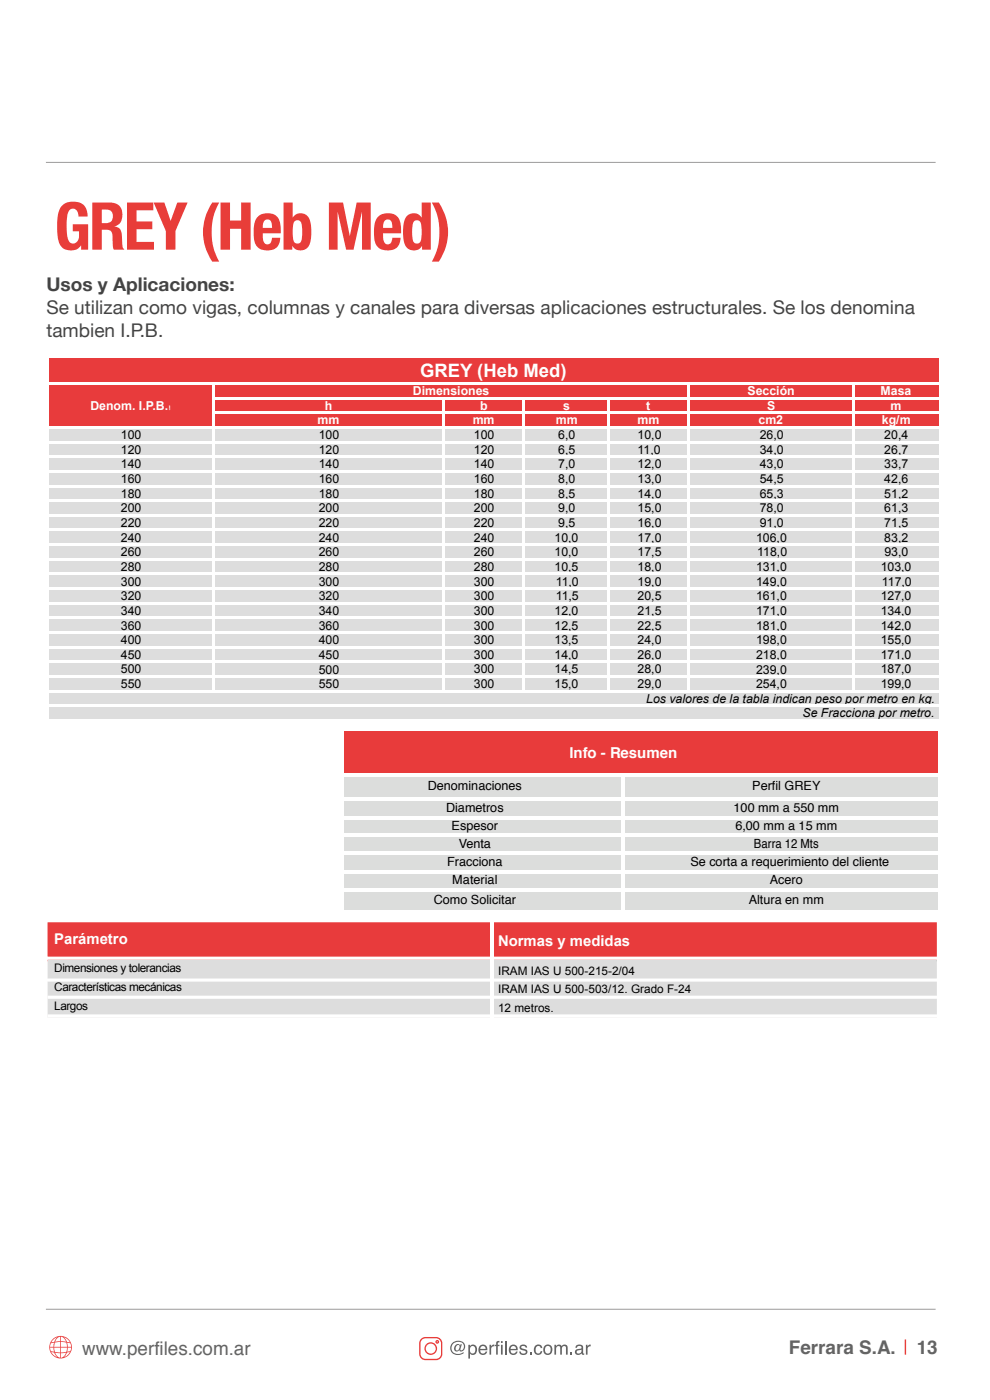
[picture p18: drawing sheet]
<svg xmlns="http://www.w3.org/2000/svg" width="210mm" height="297mm" viewBox="0 0 210 297" stroke-linecap="round" stroke-linejoin="round" font-family="sans-serif">
<defs><g id="words">
<text font-size="14" fill="#e83d39" x="11.5" y="53">GREY (Heb Med)</text>
<g font-size="4" fill="#444">
<text x="9.8" y="61.8">Usos y Aplicaciones:</text>
<text x="9.8" y="66.6">Se utilizan como vigas, columnas y canales para diversas aplicaciones estructurales. Se los denomina</text>
<text x="9.8" y="71.4">tambien I.P.B.</text>
</g>
<g font-size="4" fill="#646463">
<text x="17.4" y="287.4">www.perfiles.com.ar</text>
<text x="167.4" y="287.2">Ferrara S.A.</text>
<text x="194.5" y="287.2">13</text>
</g>
<text font-size="3.9" fill="#fff" x="89.1" y="79.9">GREY (Heb Med)</text>
<g font-size="3.2" fill="#fff">
<text x="120.8" y="160.7">Info - Resumen</text>
<text x="11.5" y="200.3">Parámetro</text>
<text x="105.7" y="200.8">Normas y medidas</text>
</g>
<text font-size="3" fill="#1d1d1b" x="76.5" y="287.5">https://www.instagram.com/perfiles.com.ar</text>
<g font-size="2.7">
<text x="90.7" y="167.6">Denominaciones</text>
<text x="159.6" y="167.6">Perfil GREY</text>
<text x="94.6" y="172.2">Diametros</text>
<text x="155.6" y="172.2">100 mm a 550 mm</text>
<text x="95.8" y="176.1">Espesor</text>
<text x="97.3" y="179.9">Venta</text>
<text x="156" y="176.1">6,00 mm a 15 mm</text>
<text x="159.9" y="179.9">Barra 12 Mts</text>
<text x="94.8" y="183.8">Fracciona</text>
<text x="146.4" y="183.8">Se corta a requerimiento del cliente</text>
<text x="92" y="191.9">Como Solicitar</text>
<text x="95.9" y="187.6">Material</text>
<text x="158.8" y="191.9">Altura en mm</text>
<text x="163.3" y="187.6">Acero</text>
</g>
<g font-size="2.6" fill="#fff">
<text x="87.6" y="83.8">Dimensiones</text>
<text x="158.6" y="83.8">Sección</text>
<text x="186.8" y="83.8">Masa</text>
<text x="19.2" y="86.9">Denom. I.P.B.</text>
<text x="68.9" y="86.9">h</text>
<text x="101.8" y="86.9">b</text>
<text x="119.4" y="86.9">s</text>
<text x="137.1" y="86.9">t</text>
<text x="162.7" y="86.9">S</text>
<text x="188.9" y="86.9">m</text>
<text x="67.4" y="90">mm</text>
<text x="100.3" y="90">mm</text>
<text x="117.9" y="90">mm</text>
<text x="135.2" y="90">mm</text>
<text x="160.9" y="90">cm2</text>
<text x="187.1" y="90">kg/m</text>
</g>
<g font-size="2.6">
<text x="25.6" y="93.1">100</text>
<text x="67.6" y="93.1">100</text>
<text x="100.5" y="93.1">100</text>
<text x="118.4" y="93.1">6,0</text>
<text x="135.2" y="93.1">10,0</text>
<text x="161.2" y="93.1">26,0</text>
<text x="187.6" y="93.1">20,4</text>
<text x="25.6" y="99.3">140</text>
<text x="25.6" y="96.2">120</text>
<text x="67.6" y="99.3">140</text>
<text x="67.6" y="96.2">120</text>
<text x="100.5" y="96.2">120</text>
<text x="100.5" y="99.3">140</text>
<text x="118.4" y="96.2">6,5</text>
<text x="118.4" y="99.3">7,0</text>
<text x="135.2" y="96.2">11,0</text>
<text x="135.2" y="99.3">12,0</text>
<text x="161.2" y="99.3">43,0</text>
<text x="161.2" y="96.2">34,0</text>
<text x="187.6" y="96.2">26,7</text>
<text x="187.6" y="99.3">33,7</text>
<text x="25.6" y="102.5">160</text>
<text x="25.6" y="105.6">180</text>
<text x="67.6" y="105.6">180</text>
<text x="67.6" y="102.5">160</text>
<text x="100.5" y="102.5">160</text>
<text x="100.5" y="105.6">180</text>
<text x="118.4" y="102.5">8,0</text>
<text x="118.4" y="105.6">8,5</text>
<text x="135.2" y="102.5">13,0</text>
<text x="135.2" y="105.6">14,0</text>
<text x="161.2" y="105.6">65,3</text>
<text x="161.2" y="102.5">54,5</text>
<text x="187.6" y="102.5">42,6</text>
<text x="187.6" y="105.6">51,2</text>
<text x="25.6" y="108.7">200</text>
<text x="25.6" y="111.8">220</text>
<text x="67.6" y="111.8">220</text>
<text x="67.6" y="108.7">200</text>
<text x="100.5" y="108.7">200</text>
<text x="100.5" y="111.8">220</text>
<text x="118.4" y="108.7">9,0</text>
<text x="118.4" y="111.8">9,5</text>
<text x="135.2" y="108.7">15,0</text>
<text x="135.2" y="111.8">16,0</text>
<text x="161.2" y="111.8">91,0</text>
<text x="161.2" y="108.7">78,0</text>
<text x="187.6" y="108.7">61,3</text>
<text x="187.6" y="111.8">71,5</text>
<text x="25.6" y="114.9">240</text>
<text x="25.6" y="118">260</text>
<text x="67.6" y="118">260</text>
<text x="67.6" y="114.9">240</text>
<text x="100.5" y="114.9">240</text>
<text x="100.5" y="118">260</text>
<text x="117.6" y="114.9">10,0</text>
<text x="117.6" y="118">10,0</text>
<text x="135.2" y="114.9">17,0</text>
<text x="135.2" y="118">17,5</text>
<text x="160.4" y="114.9">106,0</text>
<text x="160.6" y="118">118,0</text>
<text x="187.6" y="114.9">83,2</text>
<text x="187.6" y="118">93,0</text>
<text x="25.6" y="121.1">280</text>
<text x="25.6" y="124.2">300</text>
<text x="67.6" y="124.2">300</text>
<text x="67.6" y="121.1">280</text>
<text x="100.5" y="121.1">280</text>
<text x="100.5" y="124.2">300</text>
<text x="117.6" y="121.1">10,5</text>
<text x="117.9" y="124.2">11,0</text>
<text x="135.3" y="124.2">19,0</text>
<text x="135.3" y="121.1">18,0</text>
<text x="160.4" y="124.2">149,0</text>
<text x="160.4" y="121.1">131,0</text>
<text x="186.8" y="121.1">103,0</text>
<text x="187.1" y="124.2">117,0</text>
<text x="25.6" y="130.4">340</text>
<text x="25.6" y="127.3">320</text>
<text x="67.6" y="130.4">340</text>
<text x="67.6" y="127.3">320</text>
<text x="100.5" y="127.3">300</text>
<text x="100.5" y="130.4">300</text>
<text x="117.6" y="130.4">12,0</text>
<text x="117.9" y="127.3">11,5</text>
<text x="135.3" y="127.3">20,5</text>
<text x="135.3" y="130.4">21,5</text>
<text x="160.4" y="130.4">171,0</text>
<text x="160.4" y="127.3">161,0</text>
<text x="186.8" y="127.3">127,0</text>
<text x="186.8" y="130.4">134,0</text>
<text x="25.6" y="136.7">400</text>
<text x="25.6" y="133.6">360</text>
<text x="67.6" y="136.7">400</text>
<text x="67.6" y="133.6">360</text>
<text x="100.5" y="133.6">300</text>
<text x="100.5" y="136.7">300</text>
<text x="117.6" y="133.6">12,5</text>
<text x="117.6" y="136.7">13,5</text>
<text x="135.3" y="133.6">22,5</text>
<text x="135.3" y="136.7">24,0</text>
<text x="160.4" y="136.7">198,0</text>
<text x="160.4" y="133.6">181,0</text>
<text x="186.8" y="133.6">142,0</text>
<text x="186.8" y="136.7">155,0</text>
<text x="25.6" y="139.8">450</text>
<text x="25.6" y="142.9">500</text>
<text x="67.6" y="142.9">500</text>
<text x="67.6" y="139.8">450</text>
<text x="100.5" y="139.8">300</text>
<text x="100.5" y="142.9">300</text>
<text x="117.6" y="139.8">14,0</text>
<text x="117.6" y="142.9">14,5</text>
<text x="135.3" y="139.8">26,0</text>
<text x="135.3" y="142.9">28,0</text>
<text x="160.4" y="142.9">239,0</text>
<text x="160.4" y="139.8">218,0</text>
<text x="186.8" y="139.8">171,0</text>
<text x="186.8" y="142.9">187,0</text>
<text x="25.6" y="146">550</text>
<text x="67.6" y="146">550</text>
<text x="100.5" y="146">300</text>
<text x="117.6" y="146">15,0</text>
<text x="135.3" y="146">29,0</text>
<text x="137.1" y="149.1">Los valores de la tabla indican peso por metro en kg.</text>
<text x="160.4" y="146">254,0</text>
<text x="186.8" y="146">199,0</text>
<text x="170.2" y="152.2">Se Fracciona por metro.</text>
</g>
<g font-size="2.5">
<text x="11.5" y="206.3">Dimensiones y tolerancias</text>
<text x="105.7" y="206.7">IRAM IAS U 500-215-2/04</text>
<text x="11.5" y="214.2">Largos</text>
<text x="11.5" y="210.2">Características mecánicas</text>
<text x="105.7" y="214.7">12 metros.</text>
<text x="105.7" y="210.7">IRAM IAS U 500-503/12. Grado F-24</text>
</g>
<text font-size="1.4" fill="#fff" x="35.8" y="86.9">!</text>
</g></defs>
<path d="M9.7 34.5h188.8M9.7 277.8h188.8" fill="none" stroke="#9c9b9b" stroke-width=".21"/>
<path d="M192.1 284.2v3.2" fill="none" stroke="#e83d39" stroke-width=".21"/>
<path d="M192.1 284.2v3.2" fill="none" stroke="#e83d39" stroke-width=".3"/>
<g fill="#646463">
<path d="M103.8 285.3h.4v.3l.3-.3 .4-.1-.1 .4a.54 .54 0 0 0-.6 .6v1.2h-.4z"/>
<path d="M105.3 284.6l.6-.1v.3h-.2l-.1 .2v.3h.3v.3h-.3v1.8h-.4v-1.8h-.2v-.3h.2z"/>
<path d="M96.9 285.4a.54 .54 0 0 0-.3 .6 .54 .54 0 0 0 .5 .5 .66 .66 0 0 0 .1-1.2zM95.9 284.9a1.52 1.52 0 0 1 1.7-.5 1.52 1.52 0 0 1 1 1.5 .67 .67 0 0 1-.4 .7 .67 .67 0 0 1-.8-.2v-.1a.63 .63 0 0 1-.9 .3 .63 .63 0 0 1-.1-1 .6 .6 0 0 1 .6-.5 .6 .6 0 0 1 .6 .4l.1-.3h.3l-.3 1.2a.48 .48 0 0 0 .5 0 .48 .48 0 0 0 .2-.5 1.22 1.22 0 0 0-.7-1.2 1.22 1.22 0 0 0-1.4 .2 1.35 1.35 0 0 0-.2 1.9 1.35 1.35 0 0 0 1.8 .3l.4-.2 .1 .1a1.64 1.64 0 0 1-2.1 .3 1.64 1.64 0 0 1-.6-2.1z"/>
<path d="M99.9 285.7a.83 .83 0 0 0-.2 .9 .83 .83 0 0 0 .7 .5 .88 .88 0 0 0 .4-.8 .88 .88 0 0 0-.5-.8zM99.3 285.3h.4v.3a.91 .91 0 0 1 1.2-.2 .91 .91 0 0 1 .3 1.2 .83 .83 0 0 1-.6 .8 .83 .83 0 0 1-.9-.3v1.1h-.4z"/>
<path d="M102 285.7l-.1 .5h1.1a.57 .57 0 0 0-.3-.6 .57 .57 0 0 0-.7 .1zM101.8 285.6a.95 .95 0 0 1 1.1-.2 .95 .95 0 0 1 .5 1h-1.5a.59 .59 0 0 0 .4 .7 .59 .59 0 0 0 .7-.4h.3a.98 .98 0 0 1-1.2 .7 .98 .98 0 0 1-.6-1.3z"/>
<path d="M106.3 285.3h.3v2.1h-.3zM106.3 284.5h.3v.4h-.3z"/>
</g>
<path d="M107.3 284.5v2.9" fill="none" stroke="#646463" stroke-width=".35"/>
<g fill="#646463">
<path d="M110.4 285.4a.86 .86 0 0 1 1.4 .5h-.3a.45 .45 0 0 0-.5-.4 .45 .45 0 0 0-.4 .4l.2 .2a.9 .9 0 0 1 1.1 .8 .92 .92 0 0 1-1 .5 .92 .92 0 0 1-.8-.7h.4a.52 .52 0 0 0 .5 .5 .52 .52 0 0 0 .5-.5l-.1-.1a1.07 1.07 0 0 1-1.2-.9z"/>
<path d="M112.4 287h.4v.4h-.4z"/>
<path d="M113.5 285.5a.86 .86 0 0 1 .9-.3 .86 .86 0 0 1 .6 .8h-.3a.58 .58 0 0 0-.8-.4 .58 .58 0 0 0-.3 .8 .55 .55 0 0 0 .4 .7 .55 .55 0 0 0 .7-.5h.3a.94 .94 0 0 1-1.2 .8 .94 .94 0 0 1-.5-1.4z"/>
<path d="M117.6 285.3h.4v.3a.68 .68 0 0 1 1.1 0 .69 .69 0 0 1 .8-.4 .69 .69 0 0 1 .5 .8v1.4h-.3v-1.5a.45 .45 0 0 0-.6-.3 .45 .45 0 0 0-.3 .6v1.2h-.4v-1.4a.47 .47 0 0 0-.6-.4 .47 .47 0 0 0-.2 .7v1.1h-.4z"/>
<path d="M121 287h.4v.4h-.4z"/>
<path d="M124.3 285.3h.3v.3l.4-.3 .3-.1v.4a.54 .54 0 0 0-.7 .6v1.2h-.3z"/>
<path d="M108.5 285.7l-.2 .5h1.2a.57 .57 0 0 0-.4-.6 .57 .57 0 0 0-.6 .1zM108.2 285.6a.95 .95 0 0 1 1.2-.2 .95 .95 0 0 1 .4 1h-1.5a.59 .59 0 0 0 .4 .7 .59 .59 0 0 0 .7-.4h.4a.98 .98 0 0 1-1.3 .7 .98 .98 0 0 1-.5-1.3z"/>
<path d="M115.9 285.6a.79 .79 0 0 0-.3 1.1 .79 .79 0 0 0 1 .3 .79 .79 0 0 0 .2-1 .79 .79 0 0 0-.9-.4zM115.5 285.5a1.06 1.06 0 0 1 1.7 .8 1.06 1.06 0 0 1-1.5 1l-.4-.6v-.7z"/>
<path d="M122.4 286.6a.5 .5 0 0 0 .5 .6 .5 .5 0 0 0 .4-.6v-.3zM122.2 285.5a.9 .9 0 0 1 1.5 .3v1.3h.2v.3h-.4l-.1-.3a.7 .7 0 0 1-1.1 .3 .7 .7 0 0 1 0-1.1l1-.3a.47 .47 0 0 0-.4-.5 .47 .47 0 0 0-.5 .4h-.3z"/>
</g>
<g fill="#e83d39">
<path d="M14.2 286.9l.6-.1-.4 .6-.8 .5zM10.9 286.8l.6 .1 .6 1-.6-.3zM11.3 284.2l.8-.5-.6 1-.6 .1zM13.6 283.7l.8 .5 .4 .6-.6-.1zM14.2 284.8l.7 .2 .2 .7h-.7zM12.9 285.9h1.3l-.1 .9-1.2 .1zM12.9 287.1l1.1-.1a1.46 1.46 0 0 1-1.1 1zM11.7 287l1.1 .1v.9a1.46 1.46 0 0 1-1.1-1zM11.5 285.9h1.3v1l-1.2-.1zM11.6 284.8l1.2-.1v1h-1.3zM12.1 283.9l.7-.3v.9l-1.1 .1zM12.9 283.6a1.46 1.46 0 0 1 1.1 1l-1.1-.1zM12.9 284.7l1.2 .1 .1 .9h-1.3zM10.8 285l.7-.2-.2 .9h-.7zM10.6 285.9h.7l.2 .9-.7-.2zM14.4 285.9h.7l-.2 .7-.7 .2zM10.5 285.8a2.4 2.4 0 0 0 4.7 0 2.4 2.4 0 0 0-4.7 0z"/>
<path d="M89.4 284.3l.8-.4h2.3a1.04 1.04 0 0 1 1 1.1v2.2a1.04 1.04 0 0 1-1 1.1h-2.3a1.04 1.04 0 0 1-1-1.1v-2.2zM89.2 284.2l-.3 .8v2.2a1.33 1.33 0 0 0 1.3 1.4h2.3a1.33 1.33 0 0 0 1.3-1.4v-2.2a1.33 1.33 0 0 0-1.3-1.4l-2.7 .1z"/>
<path d="M90.3 286.1a1.06 1.06 0 0 1 2.1 0 1.06 1.06 0 0 1-2.1 0zM90 286.1a1.35 1.35 0 0 0 2.7 0 1.35 1.35 0 0 0-2.7 0z"/>
<path d="M92.6 284.7a.15 .15 0 0 1 .3 0 .15 .15 0 0 1-.3 0zM92.4 284.7a.4 .4 0 0 0 .7 0 .4 .4 0 0 0-.7 0z"/>
</g>
<g fill="#fff">
<path d="M9.8 154.4h189.8v39.4h-189.8z"/>
<path d="M9.6 195.1h189.9v20.8h-189.9z"/>
</g>
<path d="M10.1 195.7h188.6v8.2h-188.6z" fill="#e83b3c"/>
<path d="M10.1 203.6h188.6v12.3h-188.6z" fill="#ddd"/>
<g fill="#fff">
<path d="M104 195.2h.6v20.7h-.6z"/>
<path d="M10.1 211.2h189.1v.7h-189.1z"/>
<path d="M9.8 207.6h189.4v.6h-189.4z"/>
<path d="M9.8 202.9h189.4v.7h-189.4z"/>
<path d="M10.1 215.2h189.1v.7h-189.1z"/>
<path d="M9.8 75.3h189.8v77.8h-189.8z"/>
</g>
<path d="M9.8 75.9h189.4v15h-189.4z" fill="#e83b3c"/>
<path d="M9.8 90.7h189.4v62.4h-189.4z" fill="#ddd"/>
<g fill="#fff">
<path d="M9.8 75.9h.6v77.2h-.6z"/>
<path d="M45.1 81.6h.5v65.3h-.5z"/>
<path d="M145.9 81.6h.5v65.3h-.5z"/>
<path d="M180.8 81.6h.6v65.3h-.6z"/>
<path d="M93.8 84.7h.5v62.2h-.5z"/>
<path d="M110.9 84.7h.5v62.2h-.5z"/>
<path d="M128.8 84.7h.5v62.2h-.5z"/>
<path d="M10.1 81.1h189.5v.5h-189.5z"/>
<path d="M45.6 84.2h153.6v.5h-153.6z"/>
<path d="M45.6 87.3h153.6v.5h-153.6z"/>
<path d="M10.1 90.4h189.1v.5h-189.1z"/>
<path d="M10.1 93.5h189.1v.5h-189.1z"/>
<path d="M10.1 96.6h189.1v.5h-189.1z"/>
<path d="M10.1 99.7h189.1v.6h-189.1z"/>
<path d="M10.1 102.8h189.1v.6h-189.1z"/>
<path d="M10.1 106h189.1v.5h-189.1z"/>
<path d="M10.1 109.1h189.1v.5h-189.1z"/>
<path d="M10.1 112.2h189.1v.5h-189.1z"/>
<path d="M10.1 115.3h189.1v.5h-189.1z"/>
<path d="M10.1 118.4h189.1v.5h-189.1z"/>
<path d="M10.1 121.5h189.1v.5h-189.1z"/>
<path d="M10.1 124.6h189.1v.5h-189.1z"/>
<path d="M10.1 127.7h189.1v.5h-189.1z"/>
<path d="M10.1 130.8h189.1v.5h-189.1z"/>
<path d="M10.1 133.9h189.1v.6h-189.1z"/>
<path d="M10.1 137h189.1v.6h-189.1z"/>
<path d="M10.1 140.2h189.1v.5h-189.1z"/>
<path d="M10.1 143.3h189.1v.5h-189.1z"/>
<path d="M10.1 146.4h189.1v.5h-189.1z"/>
<path d="M10.1 149.5h189.1v.5h-189.1z"/>
<path d="M10.1 152.6h189.1v.5h-189.1z"/>
</g>
<path d="M73 155.1h125.9v9.3h-125.9z" fill="#e83b3b"/>
<path d="M73 164.3h125.9v28.6h-125.9z" fill="#dcdddc"/>
<g fill="#fff">
<path d="M131.8 164.4h.7v28.5h-.7z"/>
<path d="M72.8 164.2h126.1v.6h-126.1z"/>
<path d="M72.8 169.2h126.1v.6h-126.1z"/>
<path d="M72.8 176.9h126.1v.6h-126.1z"/>
<path d="M72.8 173.3h126.1v.6h-126.1z"/>
<path d="M72.8 180.7h126.1v.7h-126.1z"/>
<path d="M72.8 184.6h126.1v.6h-126.1z"/>
<path d="M72.8 188.4h126.1v.7h-126.1z"/>
</g>
<use href="#words"/>
</svg>
